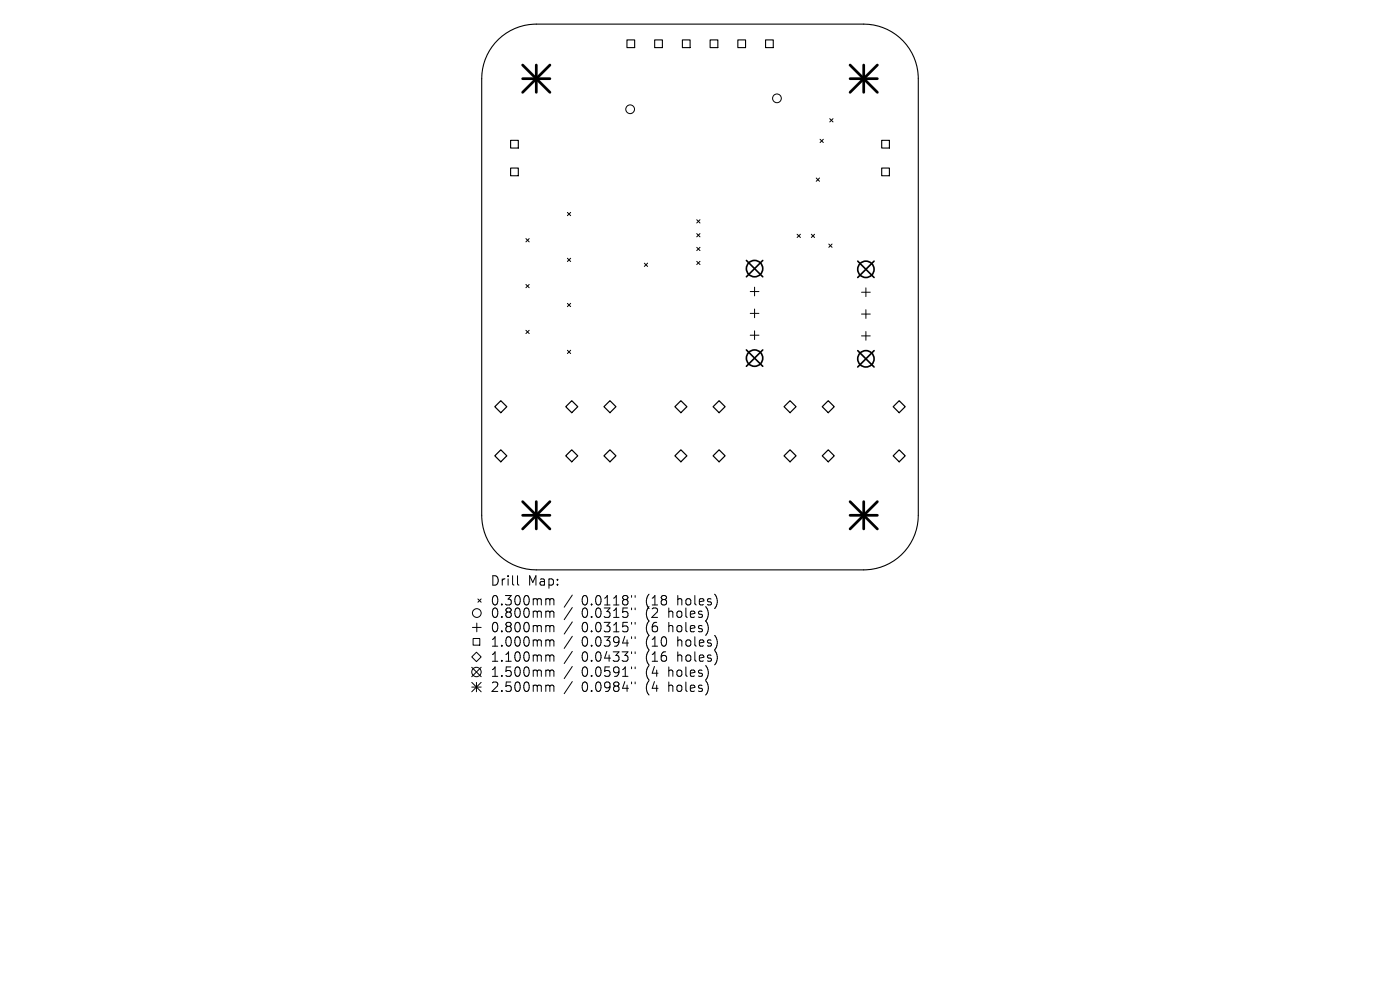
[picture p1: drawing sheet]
<svg xmlns="http://www.w3.org/2000/svg" width="297mm" height="210mm" viewBox="0 0 297 210" stroke-linecap="round" stroke-linejoin="round" font-family="sans-serif">
<defs><g id="words">
<g font-size="2.8">
<text x="104.1" y="124.5">Drill</text>
<text x="112" y="124.5">Map:</text>
<text x="104.1" y="128.7">0.300mm</text>
<text x="104.1" y="131.3">0.800mm</text>
<text x="123.3" y="128.7">0.0118&quot;</text>
<text x="123.3" y="131.3">0.0315&quot;</text>
<text x="136.9" y="128.7">(18</text>
<text x="136.9" y="131.3">(2</text>
<text x="141.8" y="131.3">holes)</text>
<text x="143.7" y="128.7">holes)</text>
<text x="104.1" y="134.3">0.800mm</text>
<text x="104.1" y="137.4">1.000mm</text>
<text x="123.3" y="134.3">0.0315&quot;</text>
<text x="123.3" y="137.4">0.0394&quot;</text>
<text x="136.9" y="134.3">(6</text>
<text x="136.9" y="137.4">(10</text>
<text x="141.8" y="134.3">holes)</text>
<text x="143.7" y="137.4">holes)</text>
<text x="104.1" y="140.6">1.100mm</text>
<text x="104.1" y="143.8">1.500mm</text>
<text x="123.3" y="140.6">0.0433&quot;</text>
<text x="123.3" y="143.8">0.0591&quot;</text>
<text x="136.9" y="140.6">(16</text>
<text x="136.9" y="143.8">(4</text>
<text x="141.8" y="143.8">holes)</text>
<text x="143.7" y="140.6">holes)</text>
<text x="104.1" y="147">2.500mm</text>
<text x="123.3" y="147">0.0984&quot;</text>
<text x="136.9" y="147">(4</text>
<text x="141.8" y="147">holes)</text>
</g>
</g></defs>
<path d="M105.8 8.3a11.6 11.6 0 0 1 8-3.2h69.4a11.6 11.6 0 0 1 11.6 11.6v92.6a11.6 11.6 0 0 1-11.6 11.6h-69.4a11.6 11.6 0 0 1-11.6-11.6v-92.6a11.6 11.6 0 0 1 3.6-8.4zM133 8.5h1.6v1.6h-1.6zM138.9 8.5h1.6v1.6h-1.6zM144.8 8.5h1.6v1.6h-1.6zM150.6 8.5h1.7v1.6h-1.7zM156.5 8.5h1.7v1.6h-1.7zM162.4 8.5h1.6v1.6h-1.6zM108.3 29.8h1.7v1.6h-1.7zM108.3 35.6h1.7v1.7h-1.7zM187 29.8h1.7v1.6h-1.7zM187 35.6h1.7v1.7h-1.7z" fill="none" stroke="#000" stroke-width=".23"/>
<g fill="none" stroke="#000" stroke-width=".21">
<path d="M173.2 37.8l.7 .7M173.9 37.8l-.7 .7M174 29.5l.7 .7M174.7 29.5l-.7 .7M176 25.2l.7 .7M176.7 25.2l-.7 .7M111.6 50.6l.7 .7M112.3 50.6l-.7 .7M120.4 45.1l.7 .7M120.4 54.8l.7 .7M121.1 45.1l-.7 .7M121.1 54.8l-.7 .7"/>
<path d="M136.7 55.8l.7 .7M137.4 55.8l-.7 .7M147.8 46.6l.7 .7M147.8 49.5l.7 .7M147.8 52.5l.7 .7M147.8 55.4l.7 .7M148.5 46.6l-.7 .7M148.5 49.5l-.7 .7M148.5 52.5l-.7 .7M148.5 55.4l-.7 .7M169.1 49.7l.7 .7M169.8 49.7l-.7 .7"/>
<path d="M172.1 49.7l.7 .7M172.8 49.7l-.7 .7M175.8 51.8l.7 .7M176.5 51.8l-.7 .7M111.6 60.3l.7 .7M111.6 70.1l.7 .7M112.3 60.3l-.7 .7M112.3 70.1l-.7 .7M120.4 64.4l.7 .6M120.4 74.3l.7 .7M121.1 64.4l-.7 .6M121.1 74.3l-.7 .7"/>
<path d="M159.2 61.8h1.8M159.2 66.5h1.8M159.2 71.1h1.8M160.1 60.9v1.9M160.1 65.5v1.9M160.1 70.2v1.8M182.8 62h1.8M182.8 66.6h1.8M182.8 71.3h1.8M183.7 61.1v1.8M183.7 65.7v1.8M183.7 70.3v1.9"/>
<path d="M100.2 133.1h1.9M100.4 135.4h1.4v1.5h-1.4zM101.1 138.3l1 1-1 1-1-1zM101.1 132.2v1.8M101.4 127.1l.7 .7M102.1 127.1l-.7 .7M109.8 122.1v1.7l.3 .3M116.4 127l.2 .3M116.4 129.6l.2 .3M116.4 132.7l.2 .3M116.4 135.7l.2 .3M116.4 138.9l.2 .3"/>
<path d="M116.6 127.3v1M116.6 129.9v1.1M116.6 133v1M116.6 136v1.1M116.6 139.2v1.1M116.6 127.3l.3-.3 .5 .1 .1 1.2M116.6 129.9l.3-.3 .5 .1 .1 1.3M116.6 133l.3-.3 .5 .1 .1 1.2M116.6 136l.3-.3 .5 .1 .1 1.3M116.6 139.2l.3-.3 .5 .1 .1 1.3M121.4 126.2l-1.7 2.6M121.4 128.9l-1.7 2.5"/>
<path d="M121.4 131.9l-1.7 2.6M121.4 135l-1.7 2.6M121.4 138.2l-1.7 2.6M134 126.3v.4M134 129v.4M134 132v.4M134 135.1v.4M134 138.3v.4M134.7 126.3v.4M134.7 129v.4M134.7 132v.4M134.7 135.1v.4"/>
<path d="M134.7 138.3v.4M150.2 132.6v1.3M150.3 130l-.1 .9M152.1 126.9v1.3M152.1 135.6v1.4M152.1 138.8v1.4M100.1 141.5l2 2M100.1 144.7l2 2M100.1 145.7h2M101.1 144.7v2M102.1 141.5l-2 2M102.1 144.7l-2 2"/>
<path d="M116.4 142.1l.2 .3M116.4 145.3l.2 .3M116.6 142.4v1.1M116.6 145.6v1.1M116.6 142.4l.3-.3 .5 .1 .1 1.3M116.6 145.6l.3-.3 .5 .1 .1 1.3M121.4 141.4l-1.7 2.6M121.4 144.6l-1.7 2.6M134 141.5v.4M134 144.7v.4M134.7 141.5v.4M134.7 144.7v.4"/>
<path d="M150.2 142v1.4M150.2 145.2v1.4"/>
<circle cx="133.7" cy="23.2" r=".93"/>
<circle cx="164.8" cy="20.9" r=".93"/>
<circle cx="101.1" cy="130" r=".93"/>
<circle cx="101.1" cy="142.5" r="1"/>
</g>
<g fill="none" stroke="#000" stroke-width=".25">
<path d="M105 86.3l1.2-1.3 1.3 1.3-1.3 1.2zM105 96.7l1.2-1.3 1.3 1.3-1.3 1.3zM120 86.3l1.3-1.3 1.3 1.3-1.3 1.2zM120 96.7l1.3-1.3 1.3 1.3-1.3 1.3zM128.1 86.3l1.3-1.3 1.3 1.3-1.3 1.2zM128.1 96.7l1.3-1.3 1.3 1.3-1.3 1.3zM143.2 86.3l1.2-1.3 1.3 1.3-1.3 1.2zM143.2 96.7l1.2-1.3 1.3 1.3-1.3 1.3zM151.3 86.3l1.3-1.3 1.2 1.3-1.2 1.2zM151.3 96.7l1.3-1.3 1.2 1.3-1.2 1.3zM166.3 86.3l1.3-1.3 1.3 1.3-1.3 1.2zM166.3 96.7l1.3-1.3 1.3 1.3-1.3 1.3z"/>
<path d="M174.4 86.3l1.3-1.3 1.3 1.3-1.3 1.2zM174.4 96.7l1.3-1.3 1.3 1.3-1.3 1.3zM189.5 86.3l1.3-1.3 1.2 1.3-1.2 1.2zM189.5 96.7l1.3-1.3 1.2 1.3-1.2 1.3z"/>
</g>
<g fill="none" stroke="#000" stroke-width=".35">
<path d="M158.3 55.2l3.5 3.5M161.8 55.2l-3.5 3.5M182 55.4l3.4 3.5M185.4 55.4l-3.4 3.5M158.3 74.2l3.5 3.5M161.8 74.2l-3.5 3.5M182 74.4l3.4 3.5M185.4 74.4l-3.4 3.5"/>
<circle cx="160.1" cy="57" r="1.74"/>
<circle cx="183.7" cy="57.1" r="1.74"/>
<circle cx="160.1" cy="76" r="1.74"/>
<circle cx="183.7" cy="76.1" r="1.74"/>
</g>
<g fill="none" stroke="#000" stroke-width=".58">
<path d="M110.9 13.8l5.8 5.8M110.9 16.7h5.8M113.8 13.8v5.8M116.7 13.8l-5.8 5.8M180.3 16.7h5.8M180.3 13.8l5.8 5.8M183.2 13.8v5.8M186.1 13.8l-5.8 5.8M110.9 106.4l5.8 5.8M110.9 109.3h5.8M113.8 106.4v5.8M116.7 106.4l-5.8 5.8"/>
<path d="M180.3 109.3h5.8M180.3 106.4l5.8 5.8M183.2 106.4v5.8M186.1 106.4l-5.8 5.8"/>
</g>
<use href="#words"/>
</svg>
